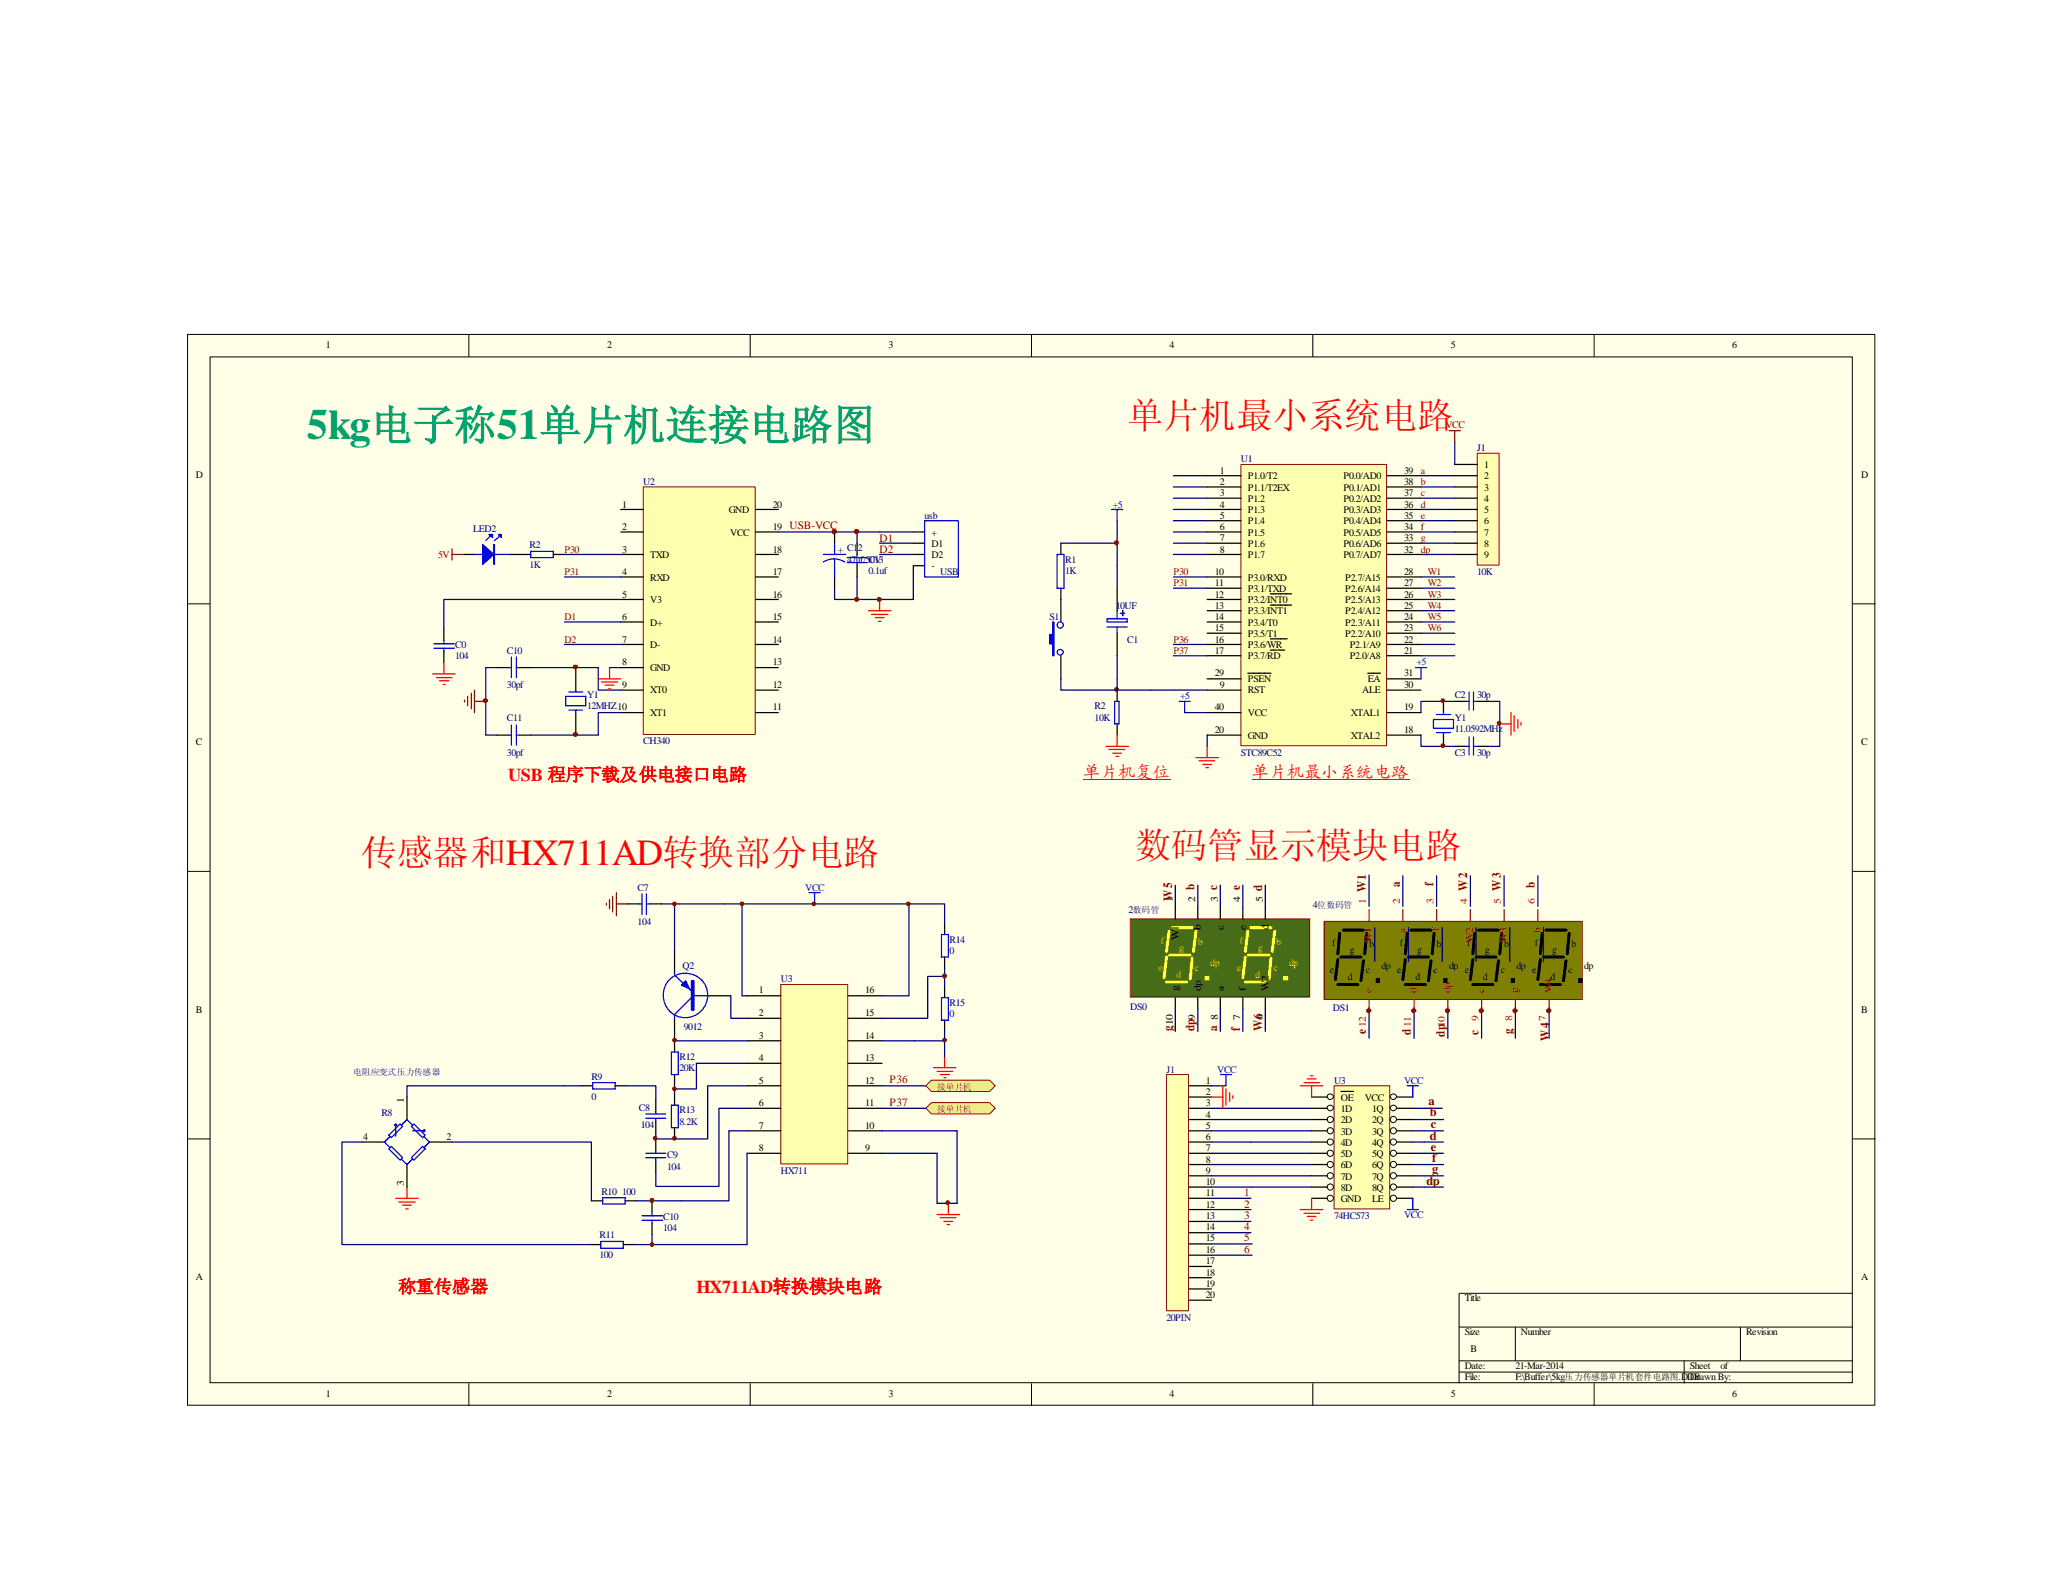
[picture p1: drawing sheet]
<svg xmlns="http://www.w3.org/2000/svg" width="279mm" height="216mm" viewBox="0 0 279 216" stroke-linecap="round" stroke-linejoin="round" font-family="sans-serif">
<defs><g id="words">
<text font-size="5.8" fill="#00a36e" x="41.6" y="59.5">5kg电子称51单片机连接电路图</text>
<g font-size="4.9" fill="#f00">
<text x="152.7" y="57.9">单片机最小系统电路</text>
<text x="48.9" y="117.2">传感器和HX711AD转换部分电路</text>
<text x="153.8" y="116.2">数码管显示模块电路</text>
</g>
<g font-size="2.5" fill="#f00">
<text x="68.8" y="105.7">USB 程序下载及供电接口电路</text>
<text x="53.9" y="175.1">称重传感器</text>
<text x="94.3" y="175.1">HX711AD转换模块电路</text>
</g>
<g font-size="2.3" fill="#f00">
<text x="146.7" y="105.3">单片机复位</text>
<text x="169.6" y="105.3">单片机最小系统电路</text>
</g>
<g font-size="1.7" fill="#800000">
<text x="158.7" y="122" transform="rotate(-90 158.7 122)">W5</text>
<text x="161.8" y="120.5" transform="rotate(-90 161.8 120.5)">b</text>
<text x="164.8" y="120.5" transform="rotate(-90 164.8 120.5)">c</text>
<text x="167.9" y="120.5" transform="rotate(-90 167.9 120.5)">e</text>
<text x="170.9" y="120.6" transform="rotate(-90 170.9 120.6)">d</text>
<text x="185" y="120.8" transform="rotate(-90 185 120.8)">W1</text>
<text x="189.6" y="120.1" transform="rotate(-90 189.6 120.1)">a</text>
<text x="194.1" y="120.1" transform="rotate(-90 194.1 120.1)">f</text>
<text x="198.7" y="120.6" transform="rotate(-90 198.7 120.6)">W2</text>
<text x="203.3" y="120.6" transform="rotate(-90 203.3 120.6)">W3</text>
<text x="207.9" y="120.3" transform="rotate(-90 207.9 120.3)">b</text>
<text x="158.7" y="139.7" transform="rotate(-90 158.7 139.7)">g</text>
<text x="161.8" y="139.7" transform="rotate(-90 161.8 139.7)">dp</text>
<text x="164.8" y="139.7" transform="rotate(-90 164.8 139.7)">a</text>
<text x="167.9" y="139.7" transform="rotate(-90 167.9 139.7)">f</text>
<text x="170.9" y="139.7" transform="rotate(-90 170.9 139.7)">W6</text>
<text x="185" y="140" transform="rotate(-90 185 140)">e</text>
<text x="191.1" y="140.2" transform="rotate(-90 191.1 140.2)">d</text>
<text x="195.7" y="140.5" transform="rotate(-90 195.7 140.5)">dp</text>
<text x="200.2" y="140.2" transform="rotate(-90 200.2 140.2)">c</text>
<text x="204.8" y="140" transform="rotate(-90 204.8 140)">g</text>
<text x="209.8" y="141" transform="rotate(-90 209.8 141)">W4</text>
<text x="193.5" y="149.7">a</text>
<text x="193.6" y="151.2">b</text>
<text x="193.6" y="154.3">d</text>
<text x="193.8" y="152.8">c</text>
<text x="193.8" y="155.9">e</text>
<text x="193.2" y="160.4">dp</text>
<text x="194" y="157.4">f</text>
<text x="194" y="158.9">g</text>
</g>
<g font-size="1.5" fill="#800000">
<text x="119.1" y="73.4">D1</text>
<text x="119.1" y="74.9">D2</text>
<text x="120.5" y="146.7">P36</text>
<text x="120.5" y="149.8">P37</text>
<text x="168.5" y="162.1">1</text>
<text x="168.5" y="163.6">2</text>
<text x="168.5" y="165.1">3</text>
<text x="168.5" y="166.6">4</text>
<text x="168.5" y="168.1">5</text>
<text x="168.5" y="169.7">6</text>
</g>
<g font-size="1.4">
<text x="44.1" y="47.2">1</text>
<text x="82.2" y="47.2">2</text>
<text x="120.3" y="47.2">3</text>
<text x="158.4" y="47.2">4</text>
<text x="196.5" y="47.2">5</text>
<text x="234.6" y="47.2">6</text>
<text x="26.5" y="64.8">D</text>
<text x="165.2" y="64.2">1</text>
<text x="165.2" y="65.7">2</text>
<text x="169" y="64.9">P1.0/T2</text>
<text x="181.9" y="64.9">P0.0/AD0</text>
<text x="190.2" y="65.7">38</text>
<text x="190.2" y="64.2">39</text>
<text x="201" y="63.3">1</text>
<text x="201" y="64.9">2</text>
<text x="252.1" y="64.8">D</text>
<text x="84.2" y="68.7">1</text>
<text x="84.2" y="71.8">2</text>
<text x="98.7" y="69.5">GND</text>
<text x="104.6" y="68.7">20</text>
<text x="104.6" y="71.8">19 USB-VCC</text>
<text x="165.2" y="67.2">3</text>
<text x="165.2" y="68.7">4</text>
<text x="165.2" y="70.3">5</text>
<text x="165.2" y="71.8">6</text>
<text x="169" y="66.5">P1.1/T2EX</text>
<text x="169" y="68">P1.2</text>
<text x="169" y="69.5">P1.3</text>
<text x="169" y="71">P1.4</text>
<text x="181.9" y="71">P0.4/AD4</text>
<text x="181.9" y="69.5">P0.3/AD3</text>
<text x="181.9" y="68">P0.2/AD2</text>
<text x="181.9" y="66.5">P0.1/AD1</text>
<text x="190.2" y="71.8">34</text>
<text x="190.2" y="70.3">35</text>
<text x="190.2" y="68.7">36</text>
<text x="190.2" y="67.2">37</text>
<text x="201" y="66.5">3</text>
<text x="201" y="68">4</text>
<text x="201" y="69.5">5</text>
<text x="201" y="71">6</text>
<text x="84.2" y="74.8">3</text>
<text x="84.2" y="77.9">4</text>
<text x="88.1" y="75.6">TXD</text>
<text x="98.9" y="72.6">VCC</text>
<text x="104.6" y="77.9">17</text>
<text x="104.6" y="74.8">18</text>
<text x="126.2" y="77.1">-</text>
<text x="126.2" y="72.6">+</text>
<text x="126.2" y="74.1">D1</text>
<text x="126.2" y="75.6">D2</text>
<text x="164.5" y="77.9">10</text>
<text x="165.2" y="73.3">7</text>
<text x="165.2" y="74.8">8</text>
<text x="169" y="72.6">P1.5</text>
<text x="169" y="74.1">P1.6</text>
<text x="169" y="75.6">P1.7</text>
<text x="181.9" y="75.6">P0.7/AD7</text>
<text x="181.9" y="74.1">P0.6/AD6</text>
<text x="181.9" y="72.6">P0.5/AD5</text>
<text x="190.2" y="77.9">28</text>
<text x="190.2" y="74.8">32</text>
<text x="190.2" y="73.3">33</text>
<text x="201" y="72.6">7</text>
<text x="201" y="74.1">8</text>
<text x="201" y="75.6">9</text>
<text x="84.2" y="80.9">5</text>
<text x="84.2" y="84">6</text>
<text x="88.1" y="78.7">RXD</text>
<text x="88.1" y="81.7">V3</text>
<text x="104.6" y="84">15</text>
<text x="104.6" y="80.9">16</text>
<text x="164.5" y="79.4">11</text>
<text x="164.5" y="80.9">12</text>
<text x="164.5" y="82.5">13</text>
<text x="164.5" y="84">14</text>
<text x="169" y="78.7">P3.0/RXD</text>
<text x="169" y="80.2">P3.1/TXD</text>
<text x="169" y="81.7">P3.2/INT0</text>
<text x="169" y="83.2">P3.3/INT1</text>
<text x="182.2" y="83.2">P2.4/A12</text>
<text x="182.2" y="81.7">P2.5/A13</text>
<text x="182.2" y="80.2">P2.6/A14</text>
<text x="182.2" y="78.7">P2.7/A15</text>
<text x="190.2" y="84">24</text>
<text x="190.2" y="82.5">25</text>
<text x="190.2" y="80.9">26</text>
<text x="190.2" y="79.4">27</text>
<text x="84.2" y="87">7</text>
<text x="88.1" y="84.8">D+</text>
<text x="88.1" y="87.8">D-</text>
<text x="104.6" y="87">14</text>
<text x="164.5" y="85.5">15</text>
<text x="164.5" y="87">16</text>
<text x="164.5" y="88.6">17</text>
<text x="169" y="84.8">P3.4/T0</text>
<text x="169" y="86.3">P3.5/T1</text>
<text x="169" y="87.8">P3.6/WR</text>
<text x="169" y="89.3">P3.7/RD</text>
<text x="182.2" y="86.3">P2.2/A10</text>
<text x="182.2" y="84.8">P2.3/A11</text>
<text x="182.8" y="89.3">P2.0/A8</text>
<text x="182.8" y="87.8">P2.1/A9</text>
<text x="190.2" y="88.6">21</text>
<text x="190.2" y="87">22</text>
<text x="190.2" y="85.5">23</text>
<text x="84.2" y="90.1">8</text>
<text x="84.2" y="93.1">9</text>
<text x="88.1" y="90.8">GND</text>
<text x="88.1" y="93.9">XT0</text>
<text x="104.6" y="93.1">12</text>
<text x="104.6" y="90.1">13</text>
<text x="164.5" y="91.6">29</text>
<text x="165.2" y="93.1">9</text>
<text x="169" y="93.9">RST</text>
<text x="169" y="92.4">PSEN</text>
<text x="184.5" y="93.9">ALE</text>
<text x="185.3" y="92.4">EA</text>
<text x="190.2" y="91.6">31</text>
<text x="190.2" y="93.1">30</text>
<text x="26.5" y="100.9">C</text>
<text x="88.1" y="96.9">XT1</text>
<text x="104.6" y="96.2">11</text>
<text x="164.5" y="99.3">20</text>
<text x="164.5" y="96.2">40</text>
<text x="169" y="100.1">GND</text>
<text x="169" y="96.9">VCC</text>
<text x="183" y="100.1">XTAL2</text>
<text x="183" y="96.9">XTAL1</text>
<text x="190.2" y="99.3">18</text>
<text x="190.2" y="96.2">19</text>
<text x="252.1" y="100.9">C</text>
<text x="158.8" y="122.2" transform="rotate(-90 158.8 122.2)">1</text>
<text x="161.9" y="122.2" transform="rotate(-90 161.9 122.2)">2</text>
<text x="162.6" y="126" transform="rotate(-90 162.6 126)">b</text>
<text x="164.9" y="122.2" transform="rotate(-90 164.9 122.2)">3</text>
<text x="165.7" y="126" transform="rotate(-90 165.7 126)">c</text>
<text x="168" y="122.2" transform="rotate(-90 168 122.2)">4</text>
<text x="168.7" y="126" transform="rotate(-90 168.7 126)">e</text>
<text x="171" y="122.2" transform="rotate(-90 171 122.2)">5</text>
<text x="171.8" y="126" transform="rotate(-90 171.8 126)">d</text>
<text x="159.6" y="127.3" transform="rotate(-90 159.6 127.3)">W1</text>
<text x="180.1" y="131.8">e</text>
<text x="180.4" y="128.2">f</text>
<text x="182.8" y="129">g</text>
<text x="185" y="131.8">c</text>
<text x="185.4" y="128.3">b</text>
<text x="187.1" y="131.2">dp</text>
<text x="189.2" y="131.8">e</text>
<text x="189.6" y="128.2">f</text>
<text x="191.9" y="129">g</text>
<text x="194.1" y="131.8">c</text>
<text x="194.6" y="128.3">b</text>
<text x="196.3" y="131.2">dp</text>
<text x="198.4" y="131.8">e</text>
<text x="198.7" y="128.2">f</text>
<text x="201.1" y="129">g</text>
<text x="203.3" y="131.8">c</text>
<text x="203.7" y="128.3">b</text>
<text x="205.4" y="131.2">dp</text>
<text x="207.5" y="131.8">e</text>
<text x="207.9" y="128.2">f</text>
<text x="210.2" y="129">g</text>
<text x="212.4" y="131.8">c</text>
<text x="212.9" y="128.3">b</text>
<text x="214.5" y="131.2">dp</text>
<text x="26.5" y="137.2">B</text>
<text x="102.8" y="134.5">1</text>
<text x="102.8" y="137.6">2</text>
<text x="117.2" y="137.6">15</text>
<text x="117.2" y="134.5">16</text>
<text x="159.6" y="134.2" transform="rotate(-90 159.6 134.2)">g</text>
<text x="162.6" y="134.2" transform="rotate(-90 162.6 134.2)">dp</text>
<text x="165.7" y="134.2" transform="rotate(-90 165.7 134.2)">a</text>
<text x="168.7" y="134.2" transform="rotate(-90 168.7 134.2)">f</text>
<text x="171.8" y="134.2" transform="rotate(-90 171.8 134.2)">W2</text>
<text x="182.5" y="132.8">d</text>
<text x="191.7" y="132.8">d</text>
<text x="200.8" y="132.8">d</text>
<text x="210" y="132.8">d</text>
<text x="252.1" y="137.2">B</text>
<text x="102.8" y="140.7">3</text>
<text x="102.8" y="143.8">4</text>
<text x="117.2" y="143.8">13</text>
<text x="117.2" y="140.7">14</text>
<text x="158.8" y="138.9" transform="rotate(-90 158.8 138.9)">10</text>
<text x="161.9" y="138.1" transform="rotate(-90 161.9 138.1)">9</text>
<text x="164.9" y="138.1" transform="rotate(-90 164.9 138.1)">8</text>
<text x="168" y="138.1" transform="rotate(-90 168 138.1)">7</text>
<text x="171" y="138.1" transform="rotate(-90 171 138.1)">6</text>
<text x="54.7" y="149.4" transform="rotate(-90 54.7 149.4)">1</text>
<text x="102.8" y="146.8">5</text>
<text x="102.8" y="149.9">6</text>
<text x="117.2" y="149.9">11</text>
<text x="117.2" y="146.8">12</text>
<text x="163.3" y="146.8">1</text>
<text x="163.3" y="148.3">2</text>
<text x="163.3" y="149.9">3</text>
<text x="181.6" y="149.1">OE</text>
<text x="184.8" y="149.1">VCC</text>
<text x="49.2" y="154.4">4</text>
<text x="60.5" y="154.4">2</text>
<text x="102.8" y="152.9">7</text>
<text x="102.8" y="156">8</text>
<text x="117.2" y="156">9</text>
<text x="117.2" y="152.9">10</text>
<text x="163.3" y="151.4">4</text>
<text x="163.3" y="152.9">5</text>
<text x="163.3" y="154.4">6</text>
<text x="163.3" y="156">7</text>
<text x="181.6" y="150.6">1D</text>
<text x="181.6" y="152.1">2D</text>
<text x="181.6" y="153.7">3D</text>
<text x="181.6" y="155.2">4D</text>
<text x="185.8" y="150.6">1Q</text>
<text x="185.8" y="152.1">2Q</text>
<text x="185.8" y="153.7">3Q</text>
<text x="185.8" y="155.2">4Q</text>
<text x="54.7" y="160.7" transform="rotate(-90 54.7 160.7)">3</text>
<text x="163.3" y="157.5">8</text>
<text x="163.3" y="159">9</text>
<text x="163.3" y="160.5">10</text>
<text x="181.6" y="156.7">5D</text>
<text x="181.6" y="158.2">6D</text>
<text x="181.6" y="159.8">7D</text>
<text x="181.6" y="161.3">8D</text>
<text x="185.8" y="156.7">5Q</text>
<text x="185.8" y="158.2">6Q</text>
<text x="185.8" y="159.8">7Q</text>
<text x="185.8" y="161.3">8Q</text>
<text x="163.3" y="162.1">11</text>
<text x="163.3" y="163.6">12</text>
<text x="163.3" y="165.1">13</text>
<text x="163.3" y="166.6">14</text>
<text x="181.6" y="162.8">GND</text>
<text x="185.8" y="162.8">LE</text>
<text x="26.5" y="173.4">A</text>
<text x="163.3" y="168.1">15</text>
<text x="163.3" y="169.7">16</text>
<text x="163.3" y="171.2">17</text>
<text x="163.3" y="172.8">18</text>
<text x="252.1" y="173.4">A</text>
<text x="163.3" y="174.3">19</text>
<text x="163.3" y="175.9">20</text>
<text x="198.4" y="176.3">Title</text>
<text x="198.4" y="180.8">Size</text>
<text x="198.4" y="185.4">Date:</text>
<text x="199.1" y="183.1">B</text>
<text x="205.2" y="185.4">21-Mar-2014</text>
<text x="206" y="180.8">Number</text>
<text x="228.9" y="185.4">Sheet</text>
<text x="233" y="185.4">of</text>
<text x="236.5" y="180.8">Revision</text>
<text x="44.1" y="189.2">1</text>
<text x="82.2" y="189.2">2</text>
<text x="120.3" y="189.2">3</text>
<text x="158.4" y="189.2">4</text>
<text x="196.5" y="189.2">5</text>
<text x="198.4" y="186.9">File:</text>
<text x="205.2" y="186.9">F:\Buffer\5kg</text>
<text x="227.3" y="186.9">.DDB</text>
<text x="228.9" y="186.9">Drawn By:</text>
<text x="234.6" y="189.2">6</text>
</g>
<g font-size="1.4" fill="#800000">
<text x="195.7" y="58">VCC</text>
<text x="192.4" y="64.2">a</text>
<text x="192.4" y="65.7">b</text>
<text x="192.4" y="67.2">c</text>
<text x="192.4" y="68.7">d</text>
<text x="192.4" y="71.8">f</text>
<text x="192.4" y="70.3">e</text>
<text x="59.4" y="75.6">5V</text>
<text x="76.5" y="74.8">P30</text>
<text x="76.5" y="77.9">P31</text>
<text x="158.9" y="77.9">P30</text>
<text x="192.4" y="73.3">g</text>
<text x="192.4" y="74.8">dp</text>
<text x="193.4" y="77.9">W1</text>
<text x="76.5" y="84">D1</text>
<text x="158.9" y="79.4">P31</text>
<text x="193.4" y="79.4">W2</text>
<text x="193.4" y="80.9">W3</text>
<text x="193.4" y="82.5">W4</text>
<text x="193.4" y="84">W5</text>
<text x="76.5" y="87">D2</text>
<text x="158.9" y="87">P36</text>
<text x="158.9" y="88.6">P37</text>
<text x="193.4" y="85.5">W6</text>
</g>
<g font-size="1.4" fill="#000080">
<text x="87.1" y="65.7">U2</text>
<text x="168.1" y="62.6">U1</text>
<text x="200.1" y="61">J1</text>
<text x="125.2" y="70.3">usb</text>
<text x="64.1" y="72.1">LED2</text>
<text x="71.7" y="74.3">R2</text>
<text x="71.7" y="77">1K</text>
<text x="113.5" y="74.8">+ C12</text>
<text x="114.7" y="76.2">47uf/50V</text>
<text x="117.6" y="76.2">C13</text>
<text x="117.6" y="77.7">0.1uf</text>
<text x="127.3" y="77.9">USB</text>
<text x="144.3" y="76.2">R1</text>
<text x="144.3" y="77.7">1K</text>
<text x="200.1" y="77.9">10K</text>
<text x="142.2" y="84">S1</text>
<text x="151.1" y="82.5">10UF</text>
<text x="61.6" y="87.8">C0</text>
<text x="61.6" y="89.3">104</text>
<text x="68.7" y="88.6">C10</text>
<text x="152.7" y="87">C1</text>
<text x="68.7" y="93.1">30pf</text>
<text x="79.5" y="94.6">Y1</text>
<text x="197" y="94.6">C2</text>
<text x="200.1" y="94.6">30p</text>
<text x="68.7" y="97.7">C11</text>
<text x="79.5" y="96.1">12MHZ10</text>
<text x="87.1" y="100.8">CH340</text>
<text x="148.3" y="96.1">R2</text>
<text x="148.3" y="97.6">10K</text>
<text x="197" y="97.6">Y1</text>
<text x="197" y="99.1">11.0592MHz</text>
<text x="68.7" y="102.4">30pf</text>
<text x="168.1" y="102.4">STC89C52</text>
<text x="197" y="102.4">C3</text>
<text x="200.1" y="102.4">30p</text>
<text x="86.4" y="120.6">C7</text>
<text x="86.4" y="125.2">104</text>
<text x="152.8" y="123.7">2</text>
<text x="177.8" y="122.9">4</text>
<text x="92.5" y="131.2">Q2</text>
<text x="128.6" y="127.7">R14</text>
<text x="128.6" y="129.2">0</text>
<text x="105.7" y="133">U3</text>
<text x="128.6" y="136.2">R15</text>
<text x="128.6" y="137.8">0</text>
<text x="153.1" y="136.8">DS0</text>
<text x="180.5" y="137">DS1</text>
<text x="92" y="143.6">R12</text>
<text x="92.6" y="139.4">9012</text>
<text x="80.1" y="146.2">R9</text>
<text x="80.1" y="148.9">0</text>
<text x="92" y="145.1">20K</text>
<text x="158" y="145.3">J1</text>
<text x="180.7" y="146.8">U3</text>
<text x="51.6" y="151.2">R8</text>
<text x="86.5" y="150.5">C8</text>
<text x="86.8" y="152.7">104</text>
<text x="92" y="150.8">R13</text>
<text x="92" y="152.3">8.2K</text>
<text x="81.4" y="161.8">R10</text>
<text x="84.2" y="161.8">100</text>
<text x="90.3" y="156.9">C9</text>
<text x="90.3" y="158.4">104</text>
<text x="105.7" y="159">HX711</text>
<text x="81.2" y="167.7">R11</text>
<text x="89.8" y="165.3">C10</text>
<text x="89.8" y="166.8">104</text>
<text x="180.7" y="165.1">74HC573</text>
<text x="81.2" y="170.4">100</text>
<text x="158" y="178.9">20PIN</text>
</g>
<g font-size="1.4" fill="#00f">
<text x="150.7" y="68.7">+5</text>
<text x="159.9" y="94.7">+5</text>
<text x="191.9" y="90.1">+5</text>
<text x="109.1" y="120.6">VCC</text>
<text x="164.8" y="145.3">VCC</text>
<text x="190.2" y="146.8">VCC</text>
<text x="190.2" y="164.9">VCC</text>
</g>
<g font-size="1.4" fill="#bf0000">
<text x="185" y="122.4" transform="rotate(-90 185 122.4)">1</text>
<text x="189.6" y="122.4" transform="rotate(-90 189.6 122.4)">2</text>
<text x="194.1" y="122.4" transform="rotate(-90 194.1 122.4)">3</text>
<text x="198.7" y="122.4" transform="rotate(-90 198.7 122.4)">4</text>
<text x="203.3" y="122.4" transform="rotate(-90 203.3 122.4)">5</text>
<text x="207.9" y="122.4" transform="rotate(-90 207.9 122.4)">6</text>
<text x="185.8" y="127.7" transform="rotate(-90 185.8 127.7)">W1</text>
<text x="190.3" y="126.3" transform="rotate(-90 190.3 126.3)">a</text>
<text x="194.9" y="126.2" transform="rotate(-90 194.9 126.2)">f</text>
<text x="199.5" y="127.7" transform="rotate(-90 199.5 127.7)">W2</text>
<text x="204" y="127.7" transform="rotate(-90 204 127.7)">W3</text>
<text x="208.6" y="126.3" transform="rotate(-90 208.6 126.3)">b</text>
<text x="185.8" y="134.5" transform="rotate(-90 185.8 134.5)">e</text>
<text x="191.9" y="134.5" transform="rotate(-90 191.9 134.5)">d</text>
<text x="196.4" y="134.5" transform="rotate(-90 196.4 134.5)">dp</text>
<text x="201" y="134.5" transform="rotate(-90 201 134.5)">c</text>
<text x="205.6" y="134.5" transform="rotate(-90 205.6 134.5)">g</text>
<text x="210.1" y="134.5" transform="rotate(-90 210.1 134.5)">W4</text>
<text x="185" y="139.1" transform="rotate(-90 185 139.1)">12</text>
<text x="191.1" y="139.1" transform="rotate(-90 191.1 139.1)">11</text>
<text x="195.7" y="139.1" transform="rotate(-90 195.7 139.1)">10</text>
<text x="200.2" y="138.3" transform="rotate(-90 200.2 138.3)">9</text>
<text x="204.8" y="138.3" transform="rotate(-90 204.8 138.3)">8</text>
<text x="209.4" y="138.3" transform="rotate(-90 209.4 138.3)">7</text>
</g>
<g font-size="1.4" fill="#ff0">
<text x="156.9" y="131.5">e</text>
<text x="157.2" y="127.8">f</text>
<text x="159.7" y="128.8">g</text>
<text x="161.8" y="131.5">c</text>
<text x="162.2" y="128">b</text>
<text x="163.9" y="130.9">dp</text>
<text x="167.6" y="131.5">e</text>
<text x="167.9" y="127.8">f</text>
<text x="170.3" y="128.8">g</text>
<text x="172.5" y="131.5">c</text>
<text x="172.9" y="128">b</text>
<text x="174.6" y="130.9">dp</text>
<text x="159.3" y="132.4">d</text>
<text x="170" y="132.4">d</text>
</g>
<g font-size="1.2" fill="#000080">
<text x="153.4" y="123.7">数码管</text>
<text x="178.4" y="122.9">位数码管</text>
<text x="47.8" y="145.5">电阻应变式压力传感器</text>
</g>
<g font-size="1.2" fill="#800000">
<text x="126.9" y="147.6">接单片机</text>
<text x="126.9" y="150.6">接单片机</text>
</g>
<text font-size="1.2" x="211.9" y="186.9">压力传感器单片机套件电路图</text>
</g></defs>
<path d="M25.4 45.3h228.5v145h-228.5z" fill="#ffffe8"/>
<g fill="none" stroke="#000" stroke-width=".14">
<path d="M25.4 45.3h228.5v145h-228.5zM28.4 48.3h222.5v139h-222.5zM63.5 45.3v3M101.6 45.3v3M139.7 45.3v3M177.8 45.3v3M215.9 45.3v3M25.4 81.8h3M251 81.8h3M25.4 118h3M251 118h3M25.4 154.3h3"/>
<path d="M251 154.3h3M197.6 179.7h53.4M205.2 179.7v4.6M235.7 179.7v4.6M251 175.2h-53.4v12.2M63.5 187.4v3M101.6 187.4v3M139.7 187.4v3M177.8 187.4v3M197.6 184.3h53.4M197.6 185.8h53.4M215.9 187.4v3"/>
<path d="M228.1 184.3v3.1"/>
</g>
<path d="M105.8 133.4h9v24.2h-9z" fill="#ffffb0"/>
<path d="M105.7 133.3h9.1v24.3h-9.1z" fill="none" stroke="#800000" stroke-width=".14"/>
<g fill="none" stroke="#000" stroke-width=".17">
<path d="M85 122.4h1.5M88.1 122.4h1.5M91.4 128.7v3.1M91.4 137.9v4.6M95.9 134.9h3.1M101.2 134.9h4.5M101.2 137.9h4.5M114.9 134.9h4.6M114.9 137.9h4.6M127.9 125.1v1.5M127.9 129.6v1.5M127.9 133.6v1.5"/>
<path d="M127.9 138.2v1.5M49 154.7h3.1M55.1 148.6v3M55.1 157.7v3.1M58.2 154.7h3M78.7 147.1h1.6M83.3 147.1h1.5M88.8 148.9v1.6M88.8 152v1.5M88.8 154.3v1.5M88.8 157.3v1.5M91.4 145.5v1.6"/>
<path d="M91.4 148.2v1.5M91.4 152.7v1.6M101.2 141h4.5M101.2 144h4.5M101.2 147.1h4.5M101.2 150.1h4.5M101.2 153.2h4.5M101.2 156.2h4.5M114.9 141h4.6M114.9 144h4.6M114.9 147.1h4.6M114.9 150.1h4.6"/>
<path d="M114.9 153.2h4.6M114.9 156.2h4.6M79.8 168.6h1.6M80.1 162.6h1.5M84.4 168.6h1.5M84.7 162.6h1.5M88.3 162.6v1.6M88.3 165.7v1.5"/>
</g>
<g fill="none" stroke="#00f" stroke-width=".17">
<path d="M86.5 122.4h.5M87 121.1v2.8M87.5 122.4h.6M87.5 121.1v2.8M91.4 131.8v.3l2.2 2.1M93.6 135.1l-2.2 2.3v.5M94 134.9h2.1M109.6 120.9h1.5M110.3 120.9v1.5M127.5 126.6h.9v3h-.9zM127.5 135.1h.9v3.1h-.9zM52.7 153.8l1.5-1.6 .3 .4-1.5 1.5z"/>
<path d="M52.7 155.6l.3-.3 1.5 1.5-.3 .3zM52.8 153.9l-.7 .8 .7 .7M53.6 152.2v1.7M54.4 152.4l.7-.8 .8 .8M54.4 157l.7 .7 .8-.7M55.7 152.6l.3-.4 1.6 1.6-.4 .3zM55.7 156.8l1.5-1.5 .4 .3-1.6 1.5zM55.9 153.2h1.7M57.4 153.9l.8 .8-.8 .7M80.3 146.6h3v.9h-3zM87.5 156.2h2.7M87.5 156.8h2.7"/>
<path d="M87.5 150.9h2.7M87.5 151.5h2.7M88.8 150.5v.4M88.8 151.5v.5M88.8 155.8v.4M88.8 156.8v.5M90.9 142.5h1v3h-1zM90.9 149.7h1v3h-1zM81.4 168.1h3v1h-3zM81.6 162.2h3.1v.9h-3.1zM87 164.7h2.7M87 165.3h2.7"/>
<path d="M88.3 164.2v.5M88.3 165.3v.4"/>
<circle cx="92.8" cy="134.8" r="3"/>
</g>
<g fill="none" stroke="#000080" stroke-width=".17">
<path d="M89.6 122.4h33.5v12.5h-3.6M91.4 122.4v6.3M99 134.9v3h2.2M100.5 122.4v12.5h.7M123.1 122.4h4.8v2.7M127.9 132.2h-2.3v5.7h-6.1M127.9 131.1v2.5M127.9 139.7v3.4M49 154.7h-2.7v13.9h33.5M61.2 154.7h18.9v7.9M78.7 147.1h-23.6v1.5M84.8 147.1h4v1.8"/>
<path d="M91.4 141h9.8M91.4 147.1v1.1M101.2 144h-6.9v3.5h-2.9M101.2 147.1h-5.4v7.2h-7v-.8M101.2 150.1h-3.8v10.6h-8.6v-1.9M101.2 153.2h-2.5v9.4h-12.5M101.2 156.2v12.4h-12.9v-1.4M119.5 141h8.4M119.5 153.2h10.1v9.8h-2.7v-6.8h-7.4M119.5 147.1h5.9M119.5 150.1h5.9M85.9 168.6h2.4"/>
</g>
<path d="M82.1 122.3v.3M82.5 121.8v1.3M83 121.4v2.1M83.5 120.9v3.1M83.5 122.4h1.5" fill="none" stroke="#800000" stroke-width=".17"/>
<g fill="#00f" stroke="#00f" stroke-width=".17">
<path d="M93.6 132.8h.4v4h-.4z" fill-rule="evenodd"/>
<path d="M92.9 132.8l.5 1.1-1.1-.5z" fill-rule="evenodd"/>
<path d="M53.4 152.4l.2-.2 .2 .2z" fill-rule="evenodd"/>
<path d="M57.4 153l.2 .2-.2 .1z" fill-rule="evenodd"/>
</g>
<g fill="none" stroke="#f00" stroke-width=".17">
<path d="M126.4 144.6h3.1M126.9 145.1h2.1M127.3 145.5h1.3M127.8 146h.3M127.9 143.1v1.5M53.6 162.3h3M54 162.8h2.2M54.5 163.2h1.2M54.9 163.7h.4M55.1 160.8v1.5M126.9 164.5h3.1M127.3 164.9h2.2"/>
<path d="M127.8 165.4h1.2M128.3 165.9h.3M128.4 163v1.5"/>
</g>
<g fill="#ffff80" stroke="#800000" stroke-width=".14">
<path d="M125.4 147.1l.8-.8h7.8l.8 .8-.8 .7h-7.8z" fill-rule="evenodd"/>
<path d="M125.4 150.1l.8-.7h7.8l.8 .7-.8 .8h-7.8z" fill-rule="evenodd"/>
</g>
<path d="M168.1 63h19.7v38h-19.7z" fill="#ffffb0"/>
<path d="M168.1 62.9h19.7v38.1h-19.7z" fill="none" stroke="#800000" stroke-width=".14"/>
<g fill="none" stroke="#000" stroke-width=".17">
<path d="M143.7 73.6v1.5M143.7 79.7v4.5M151.3 79.7v3M163.5 64.4h4.6M163.5 66h4.6M163.5 67.5h4.6M163.5 69h4.6M163.5 70.5h4.6M163.5 72.1h4.6M163.5 73.6h4.6M163.5 75.1h4.6M163.5 78.1h4.6"/>
<path d="M163.5 79.7h4.6M187.9 64.4h4.5M187.9 66h4.5M187.9 67.5h4.5M187.9 69h4.5M187.9 70.5h4.5M187.9 72.1h4.5M187.9 73.6h4.5M187.9 75.1h4.5M187.9 78.1h4.5M187.9 79.7h4.5M143.7 88.8v3.1"/>
<path d="M151.3 85.8v3M151.3 93.5v1.5M151.3 98v1.6M163.5 93.5h4.6M163.5 81.2h4.6M163.5 82.7h4.6M163.5 84.2h4.6M163.5 85.8h4.6M163.5 87.3h4.6M163.5 88.8h4.6M163.5 99.6h4.6M163.5 96.5h4.6"/>
<path d="M163.5 91.9h4.6M169 91.2h3.1M172 80.4h2.9M172 82h2.9M172 86.5h2.3M172 88.1h.9M173.1 88.1h.9M185.3 91.2h1.6M187.9 93.5h4.5M187.9 81.2h4.5M187.9 82.7h4.5M187.9 84.2h4.5"/>
<path d="M187.9 85.8h4.5M187.9 87.3h4.5M187.9 88.8h4.5M187.9 99.6h4.5M187.9 96.5h4.5M187.9 91.9h4.5M195.5 95v1.5M195.5 99.6v1.5M197 95h1.5M200.1 95h1.5M197 101.1h1.5M200.1 101.1h1.5"/>
</g>
<g fill="none" stroke="#00f" stroke-width=".17">
<path d="M143.2 75.1h.9v4.6h-.9zM150.5 69h1.6M151.3 69v1.5M149.9 83.8h2.8v.4h-2.8zM149.9 84.9h2.8M151 95h.6v3h-.6zM151.3 82.7v1.1M151.3 84.9v.9M151.7 83.1h.6M152.1 82.7v.7M159.7 95h1.5M160.4 95v1.5"/>
<path d="M191.7 90.4h1.5M192.4 90.4v1.5M194.1 97.5h2.7v1.1h-2.7zM194.6 96.8h1.8M194.6 99.2h1.8M195.5 96.5v.3M195.5 99.2v.4M198.5 95h.5M199 93.7v2.5M199 99.8v2.5M199.6 95h.5M199.6 93.7v2.5"/>
<path d="M199.6 99.8v2.5M198.5 101.1h.5M199.6 101.1h.5"/>
<circle cx="143.6" cy="84.7" r=".42"/>
<circle cx="143.6" cy="88.3" r=".4"/>
</g>
<g fill="none" stroke="#000080" stroke-width=".17">
<path d="M151.3 70.5v3.1h-7.6M151.3 73.6v6.1M158.9 64.4h4.6M158.9 66h4.6M158.9 67.5h4.6M158.9 69h4.6M158.9 70.5h4.6M158.9 72.1h4.6M158.9 73.6h4.6M158.9 75.1h4.6M158.9 78.1h4.6M158.9 79.7h4.6"/>
<path d="M192.4 64.4h4.6M192.4 66h4.6M192.4 67.5h4.6M192.4 69h4.6M192.4 70.5h4.6M192.4 72.1h4.6M192.4 73.6h4.6M192.4 75.1h4.6M192.4 78.1h4.6M192.4 79.7h4.6M143.7 91.9v1.6h7.6M151.3 93.5h12.2"/>
<path d="M151.3 88.8v4.7M158.9 87.3h4.6M158.9 88.8h4.6M160.4 96.5h3.1M163.5 99.6v1.5M192.4 99.6v1.5h4.6M192.4 81.2h4.6M192.4 82.7h4.6M192.4 84.2h4.6M192.4 85.8h4.6M192.4 87.3h4.6M192.4 88.8h4.6"/>
<path d="M197 95h-4.6v1.5M201.6 95h1.5v6.1h-1.5"/>
</g>
<g fill="none" stroke="#f00" stroke-width=".17">
<path d="M151.3 99.6v1.5M203.1 98h1.5M204.6 96.5v3.1M205.1 96.9v2.2M205.6 97.5v1.1M206 97.9v.3M149.8 101.1h3M150.2 101.5h2.1M150.7 102h1.2M151.1 102.4h.4M162 102.6h3M162.4 103h2.1"/>
<path d="M162.9 103.5h1.2M163.3 104h.4M163.5 101.1v1.5"/>
</g>
<path d="M146.7 105.5h11.9M169.6 105.5h21.3" fill="none" stroke="#f00" stroke-width=".14"/>
<path d="M151 93.2l.2-.1 .3 .3-.3 .2-.2-.1z" fill-rule="evenodd" fill="#800000" stroke="#800000" stroke-width=".14"/>
<path d="M142.6 84.2h.1v4.6h-.1v-1.6h-.4v-1.3h.4z" fill-rule="evenodd" fill="#00f" stroke="#00f" stroke-width=".17"/>
<path d="M200.2 61.5h2.8v15h-2.8z" fill="#ffffb0"/>
<path d="M200.1 61.4h2.9v15.1h-2.9z" fill="none" stroke="#800000" stroke-width=".14"/>
<path d="M197 62.9h3.1M197 64.4h3.1M197 66h3.1M197 67.5h3.1M197 69h3.1M197 70.5h3.1M197 72.1h3.1M197 73.6h3.1M197 75.1h3.1" fill="none" stroke="#000" stroke-width=".17"/>
<path d="M197 59.9v3" fill="none" stroke="#000080" stroke-width=".17"/>
<path d="M196.3 58.3h1.5M197 58.3v1.6" fill="none" stroke="#800000" stroke-width=".17"/>
<path d="M179.4 124.9h34.9v10.5h-34.9z" fill="#808000"/>
<path d="M179.3 124.8h35v10.6h-35z" fill="none" stroke="#800000" stroke-width=".14"/>
<g fill="none" stroke="#000" stroke-width=".42">
<path d="M181.2 133.3h2.7M181.2 130l-.4 2.7M181.4 126.4l-.2 2.8M181.6 129.6h2.7M181.9 126h2.8M184.7 130.1l-.4 2.7M185.1 126.4l-.3 2.8M190.3 133.3h2.7M190.3 130l-.3 2.7M190.6 126.4l-.3 2.8M190.8 129.6h2.7M191.1 126h2.7"/>
<path d="M193.8 130.1l-.3 2.7M194.2 126.4l-.2 2.8M199.5 133.3h2.7M199.5 130l-.4 2.7M199.7 126.4l-.2 2.8M199.9 129.6h2.7M200.2 126h2.7M202.9 130.1l-.3 2.7M203.4 126.4l-.3 2.8M208.6 133.3h2.7M208.6 130l-.3 2.7M208.9 126.4l-.3 2.8"/>
<path d="M209 129.6h2.8M209.4 126h2.7M212.1 130.1l-.3 2.7M212.5 126.4l-.2 2.8"/>
</g>
<g fill="#000" stroke="#000" stroke-width=".42">
<path d="M186.5 132.7h.2v.2h-.2z" fill-rule="evenodd"/>
<path d="M195.7 132.7h.1v.2h-.1z" fill-rule="evenodd"/>
<path d="M204.8 132.7h.2v.2h-.2z" fill-rule="evenodd"/>
<path d="M214 132.7h.1v.2h-.1z" fill-rule="evenodd"/>
</g>
<path d="M185.4 123.2v1.6M185.4 135.5v1.5M190 123.2v1.6M191.5 135.5v1.5M194.6 123.2v1.6M196.1 135.5v1.5M199.1 123.2v1.6M200.7 135.5v1.5M203.7 123.2v1.6M205.2 135.5v1.5M208.3 123.2v1.6M209.8 135.5v1.5" fill="none" stroke="#bf0000" stroke-width=".17"/>
<path d="M186.2 125.6v4.6M190.8 125.6v4.6M195.3 125.6v4.6M199.9 125.6v4.6M204.5 125.6v4.6M209 125.6v4.6" fill="none" stroke="#000080" stroke-width=".17"/>
<path d="M153.2 124.5h24.2v10.5h-24.2z" fill="#466c18"/>
<path d="M153.1 124.5h24.3v10.5h-24.3z" fill="none" stroke="#800000" stroke-width=".14"/>
<g fill="none" stroke="#ff0" stroke-width=".42">
<path d="M158 133h2.7M158 129.6l-.4 2.8M158.3 126.2l-.3 2.7M158.4 129.4h2.8M158.7 125.6h2.8M161.5 129.8l-.3 2.8M162 126.2l-.4 2.7M168.7 133h2.7M168.7 129.6l-.4 2.8M169 126.2l-.3 2.7M169.1 129.4h2.8M169.4 125.6h2.7"/>
<path d="M172.1 129.8l-.2 2.8M172.6 126.2l-.3 2.7"/>
</g>
<g fill="#000" stroke="#ff0" stroke-width=".42">
<path d="M163.3 132.4h.3v.2h-.3z" fill-rule="evenodd"/>
<path d="M174 132.4h.2v.2h-.2z" fill-rule="evenodd"/>
</g>
<path d="M159.2 122.9v1.6M159.2 135.1v1.6M162.2 122.9v1.6M162.2 135.1v1.6M165.3 122.9v1.6M165.3 135.1v1.6M168.3 122.9v1.6M168.3 135.1v1.6M171.4 122.9v1.6M171.4 135.1v1.6" fill="none" stroke="#000" stroke-width=".17"/>
<path d="M159.2 119.9v3M162.2 119.9v3M165.3 119.9v3M168.3 119.9v3M171.4 119.9v3M159.2 136.7v3M162.2 136.7v3M165.3 136.7v3M168.3 136.7v3M171.4 136.7v3" fill="none" stroke="#000080" stroke-width=".17"/>
<path d="M158.1 145.6h2.9v31.9h-2.9z" fill="#ffffb0"/>
<path d="M158 145.5h3v32h-3z" fill="none" stroke="#800000" stroke-width=".14"/>
<g fill="none" stroke="#000" stroke-width=".17">
<path d="M161 147.1h3.1M161 148.6h3.1M161 150.1h3.1M161 151.6h3.1M161 153.2h3.1M161 154.7h3.1M161 156.2h3.1M161 157.7h3.1M161 159.3h3.1M161 160.8h3.1M161 162.3h3.1M161 163.8h3.1"/>
<path d="M161 165.4h3.1M161 167h3.1M161 168.5h3.1M161 170h3.1M161 171.5h3.1M161 173.1h3.1M161 174.6h3.1M161 176.1h3.1"/>
</g>
<g fill="none" stroke="#000080" stroke-width=".17">
<path d="M164.1 150.1h5.3M164.1 151.6h5.3M164.1 153.2h5.3M164.1 154.7h5.3M164.1 156.2h5.3M164.1 157.7h5.3M164.1 159.3h5.3M164.1 147.1h1.9M164.1 160.8h5.3M164.1 162.3h5.3M164.1 163.8h5.3M164.1 165.4h5.3"/>
<path d="M164.1 167h5.3M164.1 168.5h5.5M164.1 170h5.5"/>
</g>
<path d="M165.3 145.5h1.5M166 145.5v1.6" fill="none" stroke="#00f" stroke-width=".17"/>
<path d="M164.1 148.6h1.5M165.6 147.1v3M166 147.5v2.2M166.5 148v1.2M167 148.4v.4" fill="none" stroke="#f00" stroke-width=".17"/>
<path d="M180.8 147.2h7.4v16.5h-7.4z" fill="#ffffb0"/>
<path d="M180.7 147.1h7.5v16.6h-7.5z" fill="none" stroke="#800000" stroke-width=".14"/>
<g fill="none" stroke="#000" stroke-width=".14">
<circle cx="180.2" cy="157.7" r=".42"/>
<circle cx="180.2" cy="154.7" r=".42"/>
<circle cx="180.2" cy="151.6" r=".42"/>
<circle cx="180.2" cy="153.2" r=".42"/>
<circle cx="180.2" cy="156.2" r=".42"/>
<circle cx="180.2" cy="159.2" r=".42"/>
<circle cx="180.2" cy="148.5" r=".4"/>
<circle cx="180.2" cy="150.1" r=".4"/>
<circle cx="188.7" cy="157.7" r=".42"/>
<circle cx="188.7" cy="154.7" r=".42"/>
<circle cx="188.7" cy="151.6" r=".42"/>
<circle cx="188.7" cy="156.2" r=".42"/>
<circle cx="188.7" cy="153.2" r=".42"/>
<circle cx="188.7" cy="159.2" r=".42"/>
<circle cx="188.7" cy="148.5" r=".4"/>
<circle cx="188.7" cy="150.1" r=".4"/>
<circle cx="180.2" cy="160.8" r=".42"/>
<circle cx="180.2" cy="162.3" r=".42"/>
<circle cx="188.7" cy="160.8" r=".42"/>
<circle cx="188.7" cy="162.3" r=".42"/>
</g>
<g fill="none" stroke="#000" stroke-width=".17">
<path d="M62.7 75.1h1.6M68.8 75.1h3.1M74.9 75.1h1.6M123.7 76.6h1.5M123.7 72.1h1.5M123.7 73.6h1.5M123.7 75.1h1.5M67.3 99.6h1.5M67.3 90.4h1.5M70.4 99.6h1.5M70.4 90.4h1.5M78 90.4v3.1"/>
<path d="M78 96.5v3.1M177.6 148.6h2.1M177.6 150.1h2.1M177.6 151.6h2.1M177.6 153.2h2.1M177.6 154.7h2.1M177.6 156.2h2.1M177.6 157.7h2.1M177.6 159.3h2.1M181.6 147.8h1.7M189.2 148.6h2.1M189.2 150.1h2.1"/>
<path d="M189.2 151.6h2.1M189.2 153.2h2.1M189.2 154.7h2.1M189.2 156.2h2.1M189.2 157.7h2.1M189.2 159.3h2.1M177.6 160.8h2.1M177.6 162.3h2.1M189.2 160.8h2.1M189.2 162.3h2.1"/>
</g>
<g fill="none" stroke="#000080" stroke-width=".17">
<path d="M67.3 90.4h-1.5v9.2h1.5M71.9 99.6h6.1M71.9 90.4h6.1M185.4 118.5v4.3M190 118.6v4.2M194.6 118.6v4.2M199.1 118.6v4.2M203.7 118.6v4.2M208.3 118.6v4.2M185.4 136.5v4.1M191.5 136.5v4.1M196.1 136.5v4.1"/>
<path d="M200.7 136.5v4.1M205.2 136.5v4.1M209.8 136.5v4.1M169.4 150.1h8.2M169.4 151.6h8.2M169.4 153.2h8.2M169.4 154.7h8.2M169.4 156.2h8.2M169.4 157.7h8.2M169.4 159.3h8.2M191.3 150.1h4M191.3 151.6h4.2"/>
<path d="M191.3 153.2h4.2M191.3 154.7h4.2M191.3 156.2h4.2M191.3 157.7h4.2M191.3 159.3h4.2M169.4 160.8h8.2M191.3 160.8h4.2"/>
</g>
<path d="M176.1 147.1h3.1M176.6 146.6h2.1M177 146.1h1.2M177.5 145.7h.3M177.6 147.1v1.5M176.1 163.8h3.1M176.6 164.3h2.1M177 164.8h1.2M177.5 165.3h.3M177.6 162.3v1.5" fill="none" stroke="#f00" stroke-width=".17"/>
<g fill="none" stroke="#00f" stroke-width=".17">
<path d="M64.3 75.1h4.5M66.4 72.6l-.6 .6M67.6 72.6l-.6 .6M71.9 74.7h3v.8h-3zM125.2 70.5h4.6v7.6h-4.6zM68.8 99.6h.5M68.8 90.4h.5M69.3 89v2.8M69.3 98.2v2.7M69.9 99.6h.5M69.9 89v2.8M69.9 98.2v2.7"/>
<path d="M69.9 90.4h.5M76.6 94.3h2.7v1.3h-2.7zM77 96.2h1.9M77 93.7h1.9M78 93.5v.2M78 96.2v.3M190.6 147.1h1.5M191.3 147.1v1.5M190.6 163.8h1.5M191.3 162.3v1.5"/>
</g>
<path d="M61.2 74.3v1.6M61.2 75.1h1.5M62.9 94.8v.3M63.3 94.3v1.3M63.8 93.9v2.1M64.3 93.5v3M64.3 95h1.5" fill="none" stroke="#800000" stroke-width=".17"/>
<g fill="#00f" stroke="#00f" stroke-width=".17">
<path d="M65.4 73.7l1.5 1.4-1.5 1.4z" fill-rule="evenodd"/>
<path d="M66.9 73.7h.1v2.8h-.1z" fill-rule="evenodd"/>
<path d="M67.5 72.4h.4v.4z" fill-rule="evenodd"/>
<path d="M66.2 72.4h.5v.4z" fill-rule="evenodd"/>
</g>
<path d="M87.2 66h15.1v33.5h-15.1z" fill="#ffffb0"/>
<path d="M87.1 66h15.2v33.5h-15.2z" fill="none" stroke="#800000" stroke-width=".14"/>
<g fill="none" stroke="#000" stroke-width=".17">
<path d="M84.1 69h3M84.1 72.1h3M84.1 75.1h3M84.1 78.1h3M102.4 69h3M102.4 72.1h3M102.4 75.1h3M102.4 78.1h3M113 72.1v1.5M113 78.1v1.6M116.1 73.6v1.5M116.1 76.6v1.5"/>
<path d="M60.1 85.2v1.5M60.1 88.2v1.5M84.1 81.2h3M84.1 84.2h3M84.1 87.3h3M84.1 90.4h3M84.1 93.5h3M84.1 96.5h3M102.4 81.2h3M102.4 84.2h3M102.4 87.3h3M102.4 90.4h3"/>
<path d="M102.4 93.5h3M102.4 96.5h3"/>
</g>
<g fill="none" stroke="#000080" stroke-width=".17">
<path d="M76.5 75.1h7.6M76.5 78.1h7.6M105.4 72.1h10.7v1.5M113 79.7v1.5h3.1M116.1 72.1h7.6M116.1 78.1v3.1M119.1 75.1h4.6M119.1 73.6h4.6M123.7 76.6v4.6h-7.6M76.5 84.2h7.6M76.5 87.3h7.6M78 90.4h3v3.1h3.1"/>
<path d="M82.5 90.4h1.6M84.1 96.5h-3.1v3.1h-3M84.1 81.2h-24v4"/>
</g>
<g fill="none" stroke="#f00" stroke-width=".17">
<path d="M58.6 91.3h3M59.1 91.8h2.1M59.5 92.2h1.3M60 92.7h.3M60.1 89.7v1.6M81 91.9h3.1M81.4 92.4h2.3M82 92.8h1.1M82.4 93.3h.3M82.5 90.4v1.5M117.6 82.7h3M118 83.2h2.2"/>
<path d="M118.5 83.7h1.2M119 84.2h.3M119.1 81.2v1.5"/>
</g>
<path d="M111.5 76.1a2.66 2.66 0 0 1 2.9 0M111.5 75.1h3.1M113 73.6v1.5M113 75.7v2.4M114.7 76.2h2.7M114.7 75.5h2.7M116.1 75.1v.4M116.1 76.2v.4M58.8 87.8h2.8M58.8 87.2h2.8M60.1 86.7v.5M60.1 87.8v.4" fill="none" stroke="#00f" stroke-width=".17"/>
<g fill="#800000" stroke="#800000" stroke-width=".14">
<path d="M110 122.3l.2-.1 .3 .2-.3 .3-.2-.1z" fill-rule="evenodd"/>
<path d="M122.8 122.3l.2-.1 .3 .2-.3 .3-.2-.1z" fill-rule="evenodd"/>
<path d="M91.1 140.7l.3-.1 .2 .3-.2 .2-.2-.1z" fill-rule="evenodd"/>
<path d="M100.3 122.3l.2-.1 .3 .2-.3 .3-.2-.1z" fill-rule="evenodd"/>
<path d="M91.1 122.3l.3-.1 .2 .2-.2 .3-.2-.1z" fill-rule="evenodd"/>
<path d="M91.1 154l.3-.1 .2 .3-.2 .2-.2-.1z" fill-rule="evenodd"/>
<path d="M88.5 154l.2-.1 .3 .3-.3 .2-.2-.1z" fill-rule="evenodd"/>
<path d="M91.1 147.3l.3-.1 .2 .3-.2 .2-.2-.1z" fill-rule="evenodd"/>
<path d="M88.2 168.3l.3 .1 .1 .2-.3 .2-.2-.2z" fill-rule="evenodd"/>
<path d="M128.2 162.7h.3l.1 .2-.2 .3-.3-.3z" fill-rule="evenodd"/>
<path d="M127.8 140.7h.3l.1 .2-.3 .2-.2-.2z" fill-rule="evenodd"/>
<path d="M195.3 100.8h.3l.1 .2-.3 .3-.2-.3z" fill-rule="evenodd"/>
<path d="M195.3 94.7h.3l.1 .2-.3 .3-.2-.3z" fill-rule="evenodd"/>
<path d="M202.8 97.8l.2-.1 .3 .3-.3 .2-.2-.1z" fill-rule="evenodd"/>
<path d="M209.6 136.7a.29 .29 0 0 1 .3 0 .29 .29 0 0 1 .1 .3l-.3 .2-.2-.1v-.2z" fill-rule="evenodd"/>
<path d="M204.9 136.8a.29 .29 0 0 1 .4-.1 .29 .29 0 0 1 .1 .3l-.3 .2-.1-.1z" fill-rule="evenodd"/>
<path d="M200.4 136.7a.29 .29 0 0 1 .4 0 .29 .29 0 0 1 .1 .3l-.3 .2-.2-.1-.1-.2z" fill-rule="evenodd"/>
<path d="M195.9 136.7a.29 .29 0 0 1 .3 0 .29 .29 0 0 1 .1 .3l-.3 .2-.2-.1-.1-.2z" fill-rule="evenodd"/>
<path d="M191.2 136.8a.29 .29 0 0 1 .4-.1 .29 .29 0 0 1 .1 .3l-.3 .2-.2-.1z" fill-rule="evenodd"/>
<path d="M185.2 136.7a.29 .29 0 0 1 .3 0 .29 .29 0 0 1 .1 .3l-.3 .2-.2-.1v-.2z" fill-rule="evenodd"/>
<path d="M77.8 90.1a.29 .29 0 0 1 .3 0 .29 .29 0 0 1 .1 .3l-.3 .2-.2-.1-.1-.2z" fill-rule="evenodd"/>
<path d="M77.7 99.3a.29 .29 0 0 1 .3-.1 .29 .29 0 0 1 .2 .4l-.3 .1-.2-.1z" fill-rule="evenodd"/>
<path d="M65.5 94.8a.29 .29 0 0 1 .3-.1 .29 .29 0 0 1 .2 .3l-.3 .2-.2-.1z" fill-rule="evenodd"/>
<path d="M115.8 81.1a.29 .29 0 0 1 .3-.1 .29 .29 0 0 1 .2 .3l-.3 .1h-.2z" fill-rule="evenodd"/>
<path d="M118.8 81.1a.29 .29 0 0 1 .4-.1 .29 .29 0 0 1 .1 .3l-.3 .1h-.1z" fill-rule="evenodd"/>
<circle cx="88.3" cy="162.6" r=".28"/>
<circle cx="127.9" cy="132.2" r=".28"/>
<circle cx="151.2" cy="73.5" r=".28"/>
<circle cx="113" cy="72" r=".31"/>
<circle cx="116" cy="72" r=".31"/>
</g>
<use href="#words"/>
</svg>
